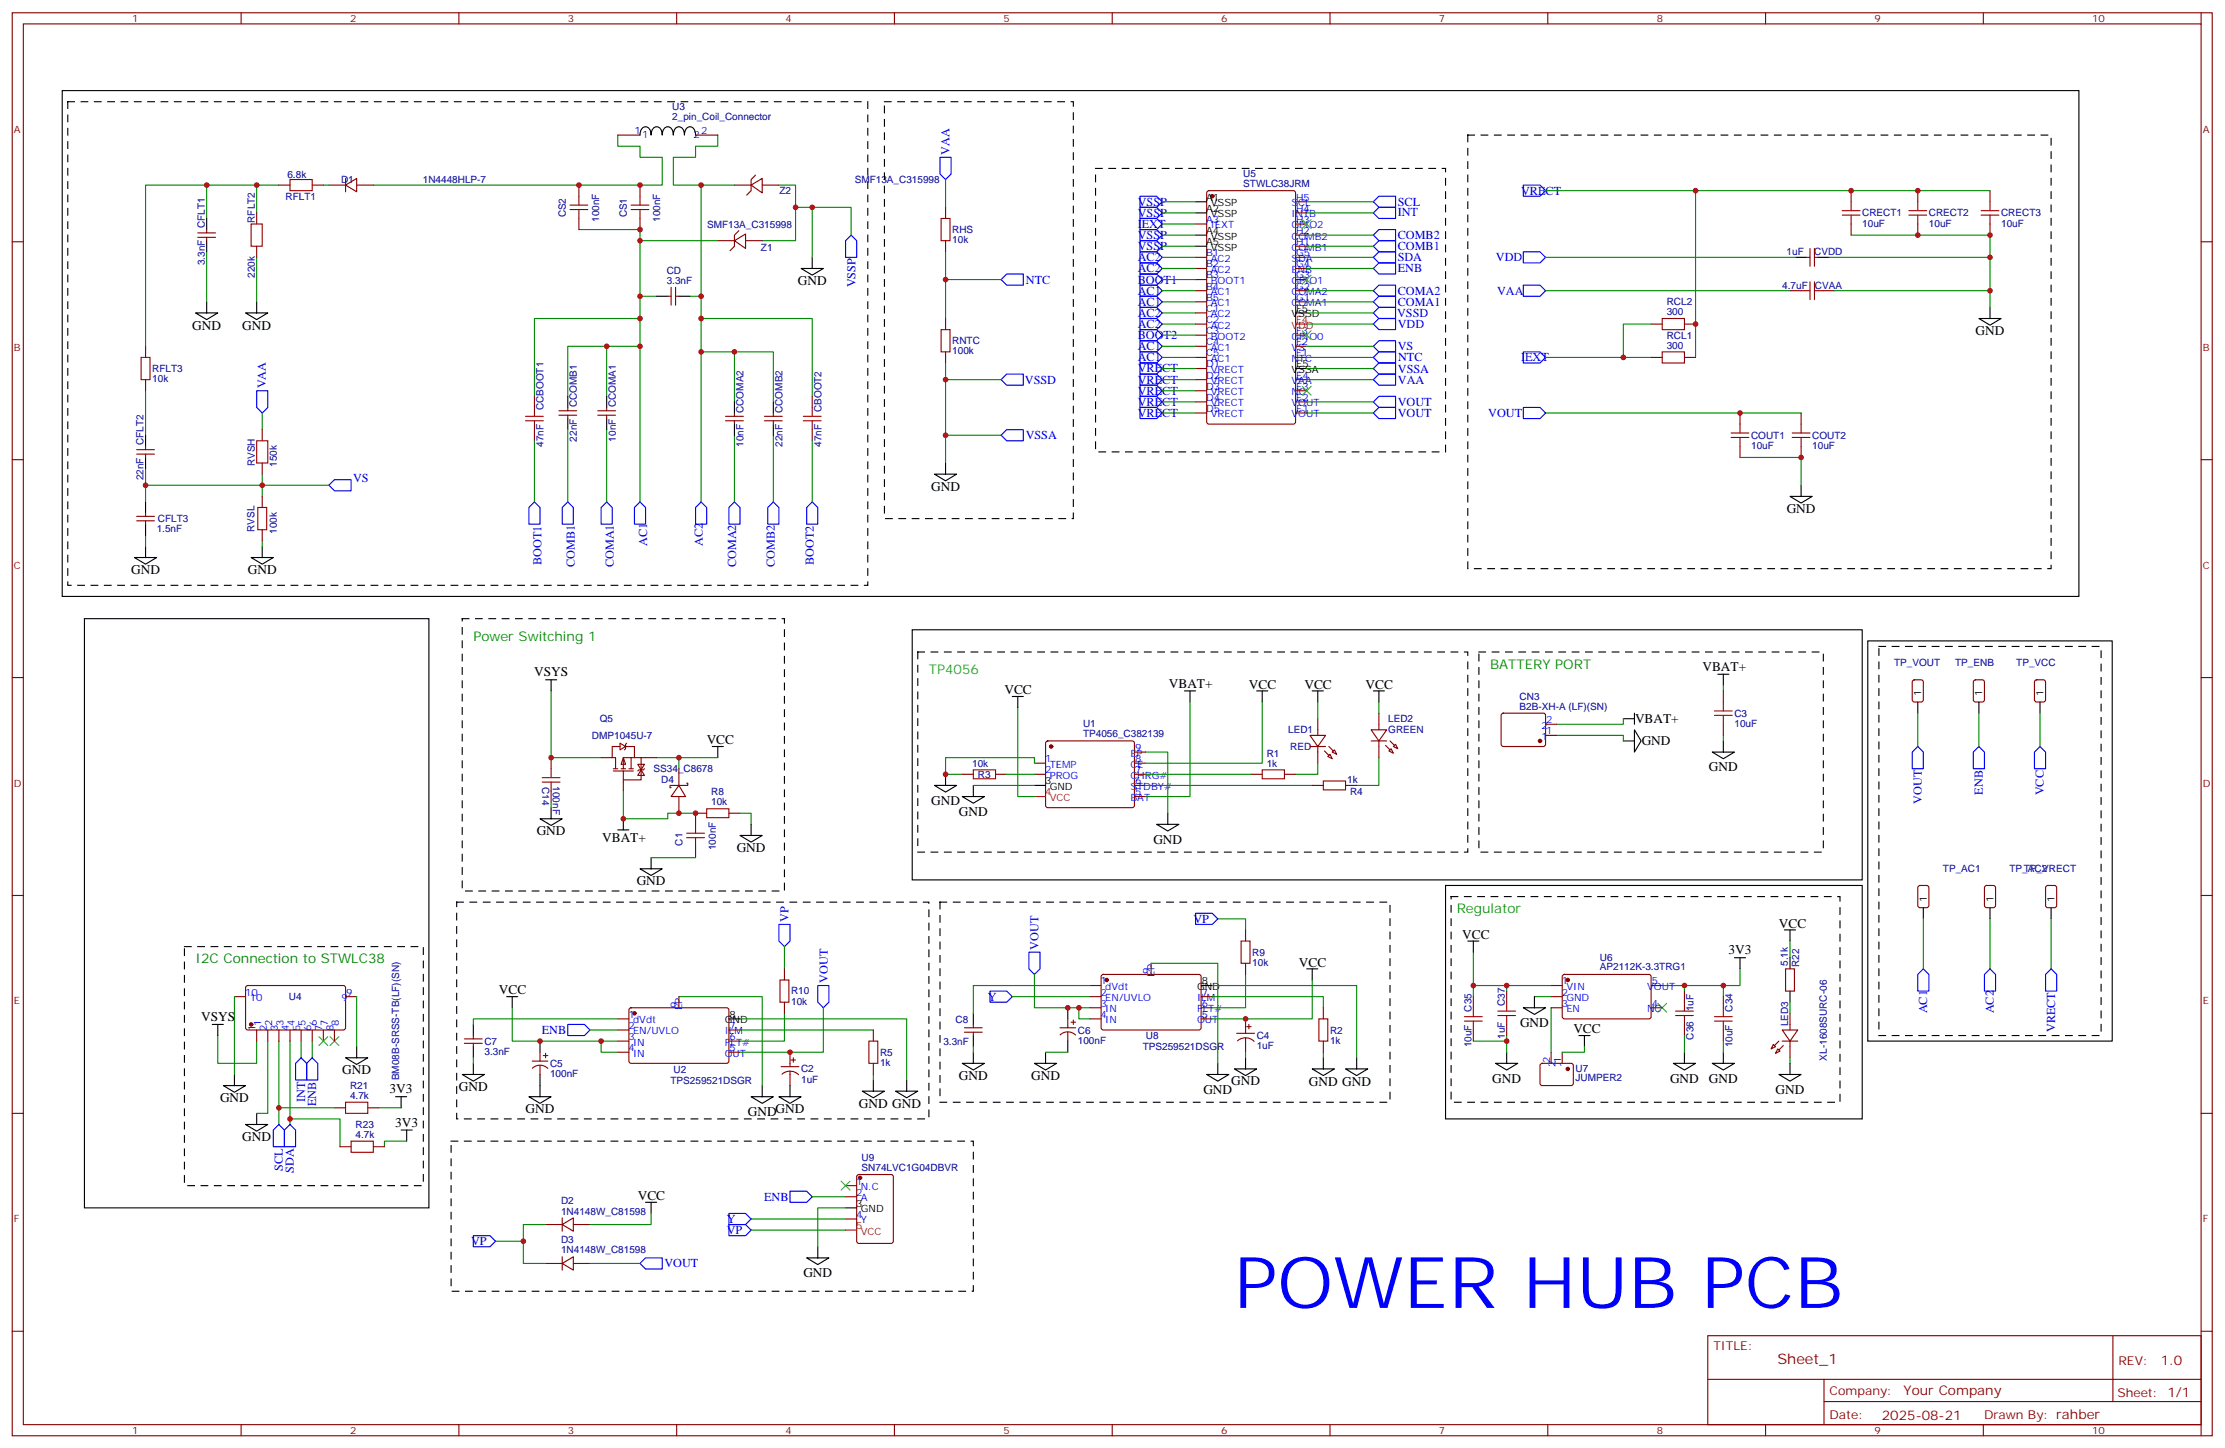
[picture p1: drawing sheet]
<svg xmlns="http://www.w3.org/2000/svg" width="706mm" height="459mm" viewBox="0 0 706 459" stroke-linecap="round" stroke-linejoin="round" font-family="sans-serif">
<defs><g id="words">
<text font-size="22.6" fill="#00f" x="391.9" y="415">POWER HUB PCB</text>
<text font-size="4.6" fill="#800" x="564.3" y="432.9">Sheet_1</text>
<g font-size="4.2">
<text x="253.3" y="90.5">GND</text>
<text x="61" y="104.6">GND</text>
<text x="76.9" y="104.6">GND</text>
<text x="627.2" y="106.4">GND</text>
<text x="295.6" y="155.8">GND</text>
<text x="567.3" y="162.8">GND</text>
<text x="41.6" y="182.2">GND</text>
<text x="78.7" y="182.2">GND</text>
<text x="169.6" y="214.6">VSYS</text>
<text x="540.5" y="212.8">VBAT+</text>
<text x="318.9" y="220.3">VCC</text>
<text x="371.1" y="218.2">VBAT+</text>
<text x="396.5" y="218.5">VCC</text>
<text x="414.2" y="218.5">VCC</text>
<text x="433.6" y="218.5">VCC</text>
<text x="519.1" y="229.5">VBAT+</text>
<text x="224.4" y="236.2">VCC</text>
<text x="521.2" y="236.5">GND</text>
<text x="542.6" y="244.8">GND</text>
<text x="295.6" y="255.3">GND</text>
<text x="304.4" y="258.9">GND</text>
<text x="170.4" y="265.1">GND</text>
<text x="191.2" y="267.3">VBAT+</text>
<text x="366.2" y="267.7">GND</text>
<text x="233.9" y="270.4">GND</text>
<text x="202.1" y="281">GND</text>
<text x="464.3" y="297.9">VCC</text>
<text x="564.8" y="294.4">VCC</text>
<text x="548.8" y="302.8">3V3</text>
<text x="412.4" y="306.7">VCC</text>
<text x="158.4" y="315.6">VCC</text>
<text x="63.8" y="323.9">VSYS</text>
<text x="482.6" y="325.9">GND</text>
<text x="499.5" y="327.9">VCC</text>
<text x="108.7" y="341">GND</text>
<text x="123.7" y="346.9">3V3</text>
<text x="145.7" y="346.3">GND</text>
<text x="304.4" y="342.7">GND</text>
<text x="327.4" y="342.7">GND</text>
<text x="382.1" y="347">GND</text>
<text x="390.9" y="344.2">GND</text>
<text x="415.6" y="344.5">GND GND</text>
<text x="473.8" y="343.5">GND</text>
<text x="530.2" y="343.5">GND</text>
<text x="542.6" y="343.5">GND</text>
<text x="563.7" y="347">GND</text>
<text x="69.8" y="349.8">GND</text>
<text x="166.9" y="353.3">GND</text>
<text x="272.7" y="351.5">GND GND</text>
<text x="125.5" y="357.5">3V3</text>
<text x="237.4" y="354.1">GNDGND</text>
<text x="76.9" y="362.1">GND</text>
<text x="202.5" y="380.8">VCC</text>
<text x="255.1" y="405.2">GND</text>
</g>
<g font-size="4.2" fill="#090">
<text x="150.3" y="203.4">Power Switching 1</text>
<text x="473.1" y="212.2">BATTERY PORT</text>
</g>
<text font-size="4.2" fill="#3c0" x="294.9" y="214">TP4056</text>
<text font-size="4.2" fill="#0c0" x="462.5" y="289.8">Regulator</text>
<text font-size="4.2" fill="#060" x="62.1" y="305.7">I2C Connection to STWLC38</text>
<g font-size="4.2" fill="#800">
<text x="686" y="433.1">1.0</text>
<text x="604.4" y="442.7">Your Company</text>
<text x="597.5" y="450.5">2025-08-21</text>
</g>
<g font-size="3.9" fill="#00f">
<text x="301.5" y="49.1" transform="rotate(-90 301.5 49.1)">VAA</text>
<text x="361.2" y="65.3">VSSP</text>
<text x="443.8" y="65.3">SCL</text>
<text x="483" y="61.8">VRECT</text>
<text x="361.2" y="68.8">VSSP</text>
<text x="443.8" y="68.7">INT</text>
<text x="361.2" y="72.3">IEXT</text>
<text x="361.2" y="75.9">VSSP</text>
<text x="443.8" y="75.9">COMB2</text>
<text x="361.2" y="79.4">VSSP</text>
<text x="361.2" y="82.9">AC2</text>
<text x="443.8" y="82.9">SDA</text>
<text x="443.8" y="79.4">COMB1</text>
<text x="474.9" y="82.9">VDD</text>
<text x="325.7" y="90">NTC</text>
<text x="361.2" y="86.4">AC2</text>
<text x="361.2" y="90">BOOT1</text>
<text x="443.8" y="86.5">ENB</text>
<text x="271.6" y="91.2" transform="rotate(-90 271.6 91.2)">VSSP</text>
<text x="361.2" y="93.5">AC1</text>
<text x="443.8" y="93.5">COMA2</text>
<text x="475.3" y="93.5">VAA</text>
<text x="361.2" y="97">AC1</text>
<text x="361.2" y="100.6">AC2</text>
<text x="443.6" y="100.6">VSSD</text>
<text x="443.8" y="97">COMA1</text>
<text x="361.2" y="104.1">AC2</text>
<text x="361.2" y="107.6">BOOT2</text>
<text x="443.8" y="104.1">VDD</text>
<text x="361.2" y="111.1">AC1</text>
<text x="443.8" y="111.1">VS</text>
<text x="361.2" y="114.7">AC1</text>
<text x="361.2" y="118.2">VRECT</text>
<text x="443.8" y="118.2">VSSA</text>
<text x="443.9" y="114.7">NTC</text>
<text x="483" y="114.7">IEXT</text>
<text x="84.4" y="123.2" transform="rotate(-90 84.4 123.2)">VAA</text>
<text x="325.4" y="121.7">VSSD</text>
<text x="361.2" y="121.7">VRECT</text>
<text x="361.2" y="125.3">VRECT</text>
<text x="443.8" y="121.7">VAA</text>
<text x="361.2" y="128.8">VRECT</text>
<text x="443.8" y="128.8">VOUT</text>
<text x="361.2" y="132.3">VRECT</text>
<text x="443.8" y="132.3">VOUT</text>
<text x="472.5" y="132.3">VOUT</text>
<text x="325.7" y="139.4">VSSA</text>
<text x="112.1" y="152.9">VS</text>
<text x="205.5" y="173.2" transform="rotate(-90 205.5 173.2)">AC1</text>
<text x="223.1" y="173.2" transform="rotate(-90 223.1 173.2)">AC2</text>
<text x="172" y="179.3" transform="rotate(-90 172 179.3)">BOOT1</text>
<text x="182.5" y="179.9" transform="rotate(-90 182.5 179.9)">COMB1</text>
<text x="246" y="179.9" transform="rotate(-90 246 179.9)">COMB2</text>
<text x="258.4" y="179.3" transform="rotate(-90 258.4 179.3)">BOOT2</text>
<text x="194.9" y="180" transform="rotate(-90 194.9 180)">COMA1</text>
<text x="233.7" y="180" transform="rotate(-90 233.7 180)">COMA2</text>
<text x="610.1" y="255.1" transform="rotate(-90 610.1 255.1)">VOUT</text>
<text x="629.5" y="252.2" transform="rotate(-90 629.5 252.2)">ENB</text>
<text x="648.9" y="252.4" transform="rotate(-90 648.9 252.4)">VCC</text>
<text x="250.3" y="292.6" transform="rotate(-90 250.3 292.6)">VP</text>
<text x="378.9" y="292.8">VP</text>
<text x="329.7" y="301.5" transform="rotate(-90 329.7 301.5)">VOUT</text>
<text x="262.8" y="311.8" transform="rotate(-90 262.8 311.8)">VOUT</text>
<text x="313.6" y="317.5">Y</text>
<text x="611.9" y="321.6" transform="rotate(-90 611.9 321.6)">AC1</text>
<text x="633.1" y="321.6" transform="rotate(-90 633.1 321.6)">AC2</text>
<text x="172" y="328">ENB</text>
<text x="652.5" y="327.5" transform="rotate(-90 652.5 327.5)">VRECT</text>
<text x="96.8" y="349.7" transform="rotate(-90 96.8 349.7)">INT</text>
<text x="100.4" y="351" transform="rotate(-90 100.4 351)">ENB</text>
<text x="89.8" y="371.5" transform="rotate(-90 89.8 371.5)">SCL</text>
<text x="93.3" y="372.1" transform="rotate(-90 93.3 372.1)">SDA</text>
<text x="242.6" y="381">ENB</text>
<text x="230.7" y="388.1">Y</text>
<text x="149.6" y="395.1">VP</text>
<text x="230.7" y="391.6">VP</text>
<text x="211" y="402.2">VOUT</text>
</g>
<g font-size="3.9" fill="#800">
<text x="544" y="428.4">TITLE:</text>
<text x="672.6" y="433.1">REV:</text>
<text x="580.9" y="442.6">Company:</text>
<text x="672.3" y="443.3">Sheet: 1/1</text>
<text x="580.9" y="450.3">Date:</text>
<text x="629.9" y="450.4">Drawn By: rahber</text>
</g>
<g font-size="3.2" fill="#800">
<text x="42" y="7.1">1</text>
<text x="111.1" y="7.1">2</text>
<text x="180.3" y="7.1">3</text>
<text x="249.4" y="7.1">4</text>
<text x="318.6" y="7.1">5</text>
<text x="387.7" y="7.1">6</text>
<text x="456.8" y="7.1">7</text>
<text x="526" y="7.1">8</text>
<text x="595.1" y="7.1">9</text>
<text x="664.3" y="7.1">10</text>
<text x="4.4" y="42.2">A</text>
<text x="699.4" y="42.2">A</text>
<text x="4.4" y="111.3">B</text>
<text x="699.4" y="111.3">B</text>
<text x="4.4" y="180.4">C</text>
<text x="699.4" y="180.4">C</text>
<text x="4.4" y="249.6">D</text>
<text x="699.4" y="249.6">D</text>
<text x="4.4" y="318.7">E</text>
<text x="699.4" y="318.7">E</text>
<text x="4.4" y="387.9">F</text>
<text x="699.4" y="387.9">F</text>
<text x="42" y="455.1">1</text>
<text x="111.1" y="455.1">2</text>
<text x="180.3" y="455.1">3</text>
<text x="249.4" y="455.1">4</text>
<text x="318.6" y="455.1">5</text>
<text x="387.7" y="455.1">6</text>
<text x="456.8" y="455.1">7</text>
<text x="526" y="455.1">8</text>
<text x="595.1" y="455.1">9</text>
<text x="664.3" y="455.1">10</text>
</g>
<g font-size="3.2" fill="#000080">
<text x="213.4" y="35">U3</text>
<text x="213.4" y="38.1">2_pin_Coil_Connector</text>
<text x="91.3" y="56.3">6.8k</text>
<text x="108.3" y="58.1">D1</text>
<text x="134.3" y="58.1">1N4448HLP-7</text>
<text x="271.4" y="58">SMF13A_C315998</text>
<text x="394.7" y="59.4">STWLC38JRM</text>
<text x="394.7" y="56.2">U5</text>
<text x="90.7" y="63.4">RFLT1</text>
<text x="247.5" y="61.7">Z2</text>
<text x="80.9" y="70.7" transform="rotate(-90 80.9 70.7)">RFLT2</text>
<text x="179.6" y="69" transform="rotate(-90 179.6 69)">CS2</text>
<text x="190.2" y="70.5" transform="rotate(-90 190.2 70.5)">100nF</text>
<text x="199" y="69" transform="rotate(-90 199 69)">CS1</text>
<text x="209.6" y="70.5" transform="rotate(-90 209.6 70.5)">100nF</text>
<text x="591.3" y="71.9">10uF</text>
<text x="591.3" y="68.7">CRECT1</text>
<text x="612.4" y="71.9">10uF</text>
<text x="612.4" y="68.7">CRECT2</text>
<text x="635.4" y="71.9">10uF</text>
<text x="635.4" y="68.7">CRECT3</text>
<text x="65" y="72.5" transform="rotate(-90 65 72.5)">CFLT1</text>
<text x="224.5" y="72.2">SMF13A_C315998</text>
<text x="302.3" y="77.2">10k</text>
<text x="302.3" y="74">RHS</text>
<text x="241.6" y="79.8">Z1</text>
<text x="567.3" y="81">1uF</text>
<text x="576" y="81">CVDD</text>
<text x="65" y="84.1" transform="rotate(-90 65 84.1)">3.3nF</text>
<text x="80.9" y="88.2" transform="rotate(-90 80.9 88.2)">220k</text>
<text x="211.7" y="87">CD</text>
<text x="211.7" y="90.1">3.3nF</text>
<text x="565.9" y="91.6">4.7uF</text>
<text x="576.2" y="91.6">CVAA</text>
<text x="529.2" y="100">300</text>
<text x="529.2" y="96.8">RCL2</text>
<text x="529.2" y="107.4">RCL1</text>
<text x="302.3" y="112.4">100k</text>
<text x="302.3" y="109.3">RNTC</text>
<text x="529.2" y="110.6">300</text>
<text x="48.3" y="118.1">RFLT3</text>
<text x="48.3" y="121.3">10k</text>
<text x="172.6" y="130.2" transform="rotate(-90 172.6 130.2)">CCBOOT1</text>
<text x="183.2" y="129.3" transform="rotate(-90 183.2 129.3)">CCOMB1</text>
<text x="195.5" y="129.3" transform="rotate(-90 195.5 129.3)">CCOMA1</text>
<text x="236.1" y="131.1" transform="rotate(-90 236.1 131.1)">CCOMA2</text>
<text x="248.4" y="131" transform="rotate(-90 248.4 131)">CCOMB2</text>
<text x="260.8" y="130.8" transform="rotate(-90 260.8 130.8)">CBOOT2</text>
<text x="45.6" y="141.3" transform="rotate(-90 45.6 141.3)">CFLT2</text>
<text x="172.6" y="141.9" transform="rotate(-90 172.6 141.9)">47nF</text>
<text x="183.2" y="140.1" transform="rotate(-90 183.2 140.1)">22nF</text>
<text x="195.5" y="140.1" transform="rotate(-90 195.5 140.1)">10nF</text>
<text x="236.1" y="141.9" transform="rotate(-90 236.1 141.9)">10nF</text>
<text x="248.4" y="141.9" transform="rotate(-90 248.4 141.9)">22nF</text>
<text x="260.8" y="141.9" transform="rotate(-90 260.8 141.9)">47nF</text>
<text x="556" y="142.5">10uF</text>
<text x="556" y="139.2">COUT1</text>
<text x="575.4" y="142.5">10uF</text>
<text x="575.4" y="139.2">COUT2</text>
<text x="80.9" y="148" transform="rotate(-90 80.9 148)">RVSH</text>
<text x="87.9" y="148.2" transform="rotate(-90 87.9 148.2)">150k</text>
<text x="45.6" y="152.5" transform="rotate(-90 45.6 152.5)">22nF</text>
<text x="50.1" y="165.7">CFLT3</text>
<text x="49.7" y="168.9">1.5nF</text>
<text x="80.8" y="168.8" transform="rotate(-90 80.8 168.8)">RVSL</text>
<text x="87.9" y="169.4" transform="rotate(-90 87.9 169.4)">100k</text>
<text x="601.4" y="211.4">TP_VOUT</text>
<text x="620.8" y="211.4">TP_ENB</text>
<text x="640.2" y="211.4">TP_VCC</text>
<text x="482.5" y="225.2">B2B-XH-A (LF)(SN)</text>
<text x="482.5" y="222.1">CN3</text>
<text x="550.7" y="227.5">C3</text>
<text x="190.4" y="229.2">Q5</text>
<text x="343.9" y="234">TP4056_C382139</text>
<text x="343.9" y="230.7">U1</text>
<text x="409" y="232.7">LED1</text>
<text x="440.7" y="229.2">LED2</text>
<text x="440.8" y="232.7">GREEN</text>
<text x="550.7" y="230.6">10uF</text>
<text x="187.9" y="234.5">DMP1045U-7</text>
<text x="409.6" y="238">RED</text>
<text x="207.5" y="245.1">SS34_C8678</text>
<text x="308.7" y="243.3">10k</text>
<text x="402.2" y="243.2">1k</text>
<text x="402.2" y="240.1">R1</text>
<text x="172.1" y="249.7" transform="rotate(90 172.1 249.7)">C14</text>
<text x="175.5" y="249.5" transform="rotate(90 175.5 249.5)">100nF</text>
<text x="209.9" y="248.6">D4</text>
<text x="310.5" y="246.8">R3</text>
<text x="427.8" y="248.6">1k</text>
<text x="225.8" y="255.6">10k</text>
<text x="225.8" y="252.4">R8</text>
<text x="428.6" y="252.2">R4</text>
<text x="216.7" y="268.3" transform="rotate(-90 216.7 268.3)">C1</text>
<text x="227.3" y="269.8" transform="rotate(-90 227.3 269.8)">100nF</text>
<text x="616.9" y="276.7">TP_AC1</text>
<text x="638" y="276.7">TP_AC2</text>
<text x="642.6" y="276.8">TP_VRECT</text>
<text x="397.6" y="303.3">R9</text>
<text x="507.9" y="304.9">U6</text>
<text x="397.6" y="306.5">10k</text>
<text x="507.9" y="307.9">AP2112K-3.3TRG1</text>
<text x="567.7" y="306.5" transform="rotate(-90 567.7 306.5)">5.1k</text>
<text x="571.2" y="306.9" transform="rotate(-90 571.2 306.9)">R22</text>
<text x="91.7" y="317.4">U4</text>
<text x="251.2" y="315.6">R10</text>
<text x="251.2" y="318.9">10k</text>
<text x="467.2" y="321" transform="rotate(-90 467.2 321)">C35</text>
<text x="477.7" y="319.3" transform="rotate(-90 477.7 319.3)">C37</text>
<text x="537.7" y="320.9" transform="rotate(-90 537.7 320.9)">1uF</text>
<text x="550" y="321" transform="rotate(-90 550 321)">C34</text>
<text x="303.4" y="324.5">C8</text>
<text x="342.2" y="328">C6</text>
<text x="363.8" y="329.8">U8</text>
<text x="399" y="329.7">C4</text>
<text x="422.3" y="328">R2</text>
<text x="477.7" y="329.7" transform="rotate(-90 477.7 329.7)">1uF</text>
<text x="537.7" y="329.9" transform="rotate(-90 537.7 329.9)">C36</text>
<text x="567.7" y="325.7" transform="rotate(-90 567.7 325.7)">LED3</text>
<text x="153.8" y="334.7">3.3nF</text>
<text x="153.8" y="331.5">C7</text>
<text x="279.4" y="335">R5</text>
<text x="299.5" y="331.5">3.3nF</text>
<text x="342.2" y="331.2">100nF</text>
<text x="362.8" y="333.3">TPS259521DSGR</text>
<text x="399" y="333">1uF</text>
<text x="422.3" y="331.2">1k</text>
<text x="467.2" y="332.4" transform="rotate(-90 467.2 332.4)">10uF</text>
<text x="550" y="332.4" transform="rotate(-90 550 332.4)">10uF</text>
<text x="174.6" y="341.8">100nF</text>
<text x="174.6" y="338.6">C5</text>
<text x="213.9" y="340.4">U2</text>
<text x="254.4" y="340.3">C2</text>
<text x="279.4" y="338.2">1k</text>
<text x="500.2" y="340.1">U7</text>
<text x="580" y="336.5" transform="rotate(-90 580 336.5)">XL-1608SURC-06</text>
<text x="111.1" y="345.6">R21</text>
<text x="126.7" y="342.8" transform="rotate(-90 126.7 342.8)">BM08B-SRSS-TB(LF)(SN)</text>
<text x="212.9" y="343.9">TPS259521DSGR</text>
<text x="254.4" y="343.5">1uF</text>
<text x="500.2" y="343.1">JUMPER2</text>
<text x="111.1" y="348.7">4.7k</text>
<text x="112.9" y="357.9">R23</text>
<text x="112.9" y="361.1">4.7k</text>
<text x="273.6" y="371.6">SN74LVC1G04DBVR</text>
<text x="273.6" y="368.3">U9</text>
<text x="178.1" y="382.2">D2</text>
<text x="178.1" y="385.4">1N4148W_C81598</text>
<text x="178.1" y="394.5">D3</text>
<text x="178.1" y="397.8">1N4148W_C81598</text>
</g>
<g font-size="3.2" fill="#00f">
<text x="201.4" y="42.5">1</text>
<text x="203.9" y="43.9">1</text>
<text x="220.1" y="43.9">2</text>
<text x="222.6" y="42.5">2</text>
<text x="410" y="65.4">SCL</text>
<text x="411.5" y="63.7">H5</text>
<text x="382.9" y="70.7">A3</text>
<text x="410" y="69">INTB</text>
<text x="411.5" y="70.7">H3</text>
<text x="411.5" y="67.2">H4</text>
<text x="384.4" y="72.5">IEXT</text>
<text x="410" y="76">COMB2</text>
<text x="410" y="72.5">GPIO2</text>
<text x="411.5" y="77.8">H1</text>
<text x="411.5" y="74.3">H2</text>
<text x="382.9" y="81.3">B1</text>
<text x="384.4" y="83.1">AC2</text>
<text x="410" y="83.1">SDA</text>
<text x="410" y="79.6">COMB1</text>
<text x="411.5" y="81.3">G5</text>
<text x="382.9" y="84.8">B2</text>
<text x="382.9" y="88.4">B3</text>
<text x="384.4" y="86.6">AC2</text>
<text x="410" y="86.6">ENB</text>
<text x="411.5" y="88.4">G3</text>
<text x="411.5" y="84.8">G4</text>
<text x="382.9" y="91.9">B4</text>
<text x="382.9" y="95.4">B5</text>
<text x="384.4" y="90.1">BOOT1</text>
<text x="384.4" y="93.7">AC1</text>
<text x="410" y="93.7">COMA2</text>
<text x="410" y="90.1">GPIO1</text>
<text x="411.5" y="95.4">G1</text>
<text x="411.5" y="91.9">G2</text>
<text x="382.9" y="99">C1</text>
<text x="384.4" y="97.2">AC1</text>
<text x="384.4" y="100.7">AC2</text>
<text x="410" y="97.2">COMA1</text>
<text x="382.9" y="102.5">C2</text>
<text x="382.9" y="106">C3</text>
<text x="384.4" y="104.2">AC2</text>
<text x="384.4" y="107.8">BOOT2</text>
<text x="410" y="107.8">GPIO0</text>
<text x="411.5" y="106">F3</text>
<text x="382.9" y="109.5">C4</text>
<text x="382.9" y="113.1">C5</text>
<text x="384.4" y="111.3">AC1</text>
<text x="410" y="111.3">VS</text>
<text x="411.5" y="113.1">F1</text>
<text x="411.5" y="109.5">F2</text>
<text x="382.9" y="116.6">D1</text>
<text x="384.4" y="114.8">AC1</text>
<text x="384.4" y="118.4">VRECT</text>
<text x="410" y="114.8">NTC</text>
<text x="382.9" y="120.1">D2</text>
<text x="382.9" y="123.6">D3</text>
<text x="384.4" y="121.9">VRECT</text>
<text x="384.4" y="125.4">VRECT</text>
<text x="410" y="125.4">NC</text>
<text x="410" y="121.9">VAA</text>
<text x="411.5" y="123.6">E3</text>
<text x="411.5" y="120.1">E4</text>
<text x="382.9" y="127.2">D4</text>
<text x="382.9" y="130.7">D5</text>
<text x="384.4" y="128.9">VRECT</text>
<text x="410" y="128.9">VOUT</text>
<text x="411.5" y="130.7">E1</text>
<text x="411.5" y="127.2">E2</text>
<text x="384.4" y="132.5">VRECT</text>
<text x="410" y="132.5">VOUT</text>
<text x="489.4" y="231.2">2</text>
<text x="490.9" y="233">1</text>
<text x="490.9" y="229.5">2</text>
<text x="360.4" y="238.3">9</text>
<text x="489.4" y="234.8">1</text>
<text x="331.8" y="241.8">1</text>
<text x="331.8" y="245.4">2</text>
<text x="333.3" y="243.6">TEMP</text>
<text x="358.9" y="243.6">CE</text>
<text x="358.9" y="240.1">EP</text>
<text x="360.4" y="245.4">7</text>
<text x="360.4" y="241.8">8</text>
<text x="333.3" y="247.1">PROG</text>
<text x="358.9" y="250.6">STDBY#</text>
<text x="358.9" y="247.1">CHRG#</text>
<text x="360.4" y="248.9">6</text>
<text x="358.9" y="254.2">BAT</text>
<text x="360.4" y="252.4">5</text>
<text x="365.1" y="309.2" transform="rotate(-90 365.1 309.2)">9</text>
<text x="366.5" y="309.9" transform="rotate(-90 366.5 309.9)">EP</text>
<text x="77.8" y="315.9">10</text>
<text x="79.3" y="317.7">10</text>
<text x="108.4" y="317.7">9</text>
<text x="109.9" y="315.9">9</text>
<text x="349.4" y="312.4">1</text>
<text x="349.4" y="315.9">2</text>
<text x="350.9" y="314.1">dVdt</text>
<text x="350.9" y="317.7">EN/UVLO</text>
<text x="380" y="317.7">ILM</text>
<text x="381.5" y="315.9">7</text>
<text x="495.8" y="312.4">1</text>
<text x="495.8" y="315.9">2</text>
<text x="497.3" y="314.1">VIN</text>
<text x="497.3" y="317.7">GND</text>
<text x="522.9" y="314.1">VOUT</text>
<text x="524.4" y="312.4">5</text>
<text x="199.5" y="323">1</text>
<text x="215.2" y="319.8" transform="rotate(-90 215.2 319.8)">9</text>
<text x="216.6" y="320.5" transform="rotate(-90 216.6 320.5)">EP</text>
<text x="349.4" y="319.4">3</text>
<text x="349.4" y="323">4</text>
<text x="350.9" y="321.2">IN</text>
<text x="380" y="321.2">FLT#</text>
<text x="381.5" y="323">5</text>
<text x="381.5" y="319.4">6</text>
<text x="495.8" y="319.4">3</text>
<text x="497.3" y="321.2">EN</text>
<text x="522.9" y="321.2">NC</text>
<text x="524.4" y="319.4">4</text>
<text x="81.1" y="327" transform="rotate(-90 81.1 327)">1</text>
<text x="82.9" y="325.5" transform="rotate(-90 82.9 325.5)">1</text>
<text x="84.7" y="327" transform="rotate(-90 84.7 327)">2</text>
<text x="86.4" y="325.5" transform="rotate(-90 86.4 325.5)">2</text>
<text x="88.2" y="327" transform="rotate(-90 88.2 327)">3</text>
<text x="90" y="325.5" transform="rotate(-90 90 325.5)">3</text>
<text x="91.7" y="327" transform="rotate(-90 91.7 327)">4</text>
<text x="93.5" y="325.5" transform="rotate(-90 93.5 325.5)">4</text>
<text x="95.2" y="327" transform="rotate(-90 95.2 327)">5</text>
<text x="97" y="325.5" transform="rotate(-90 97 325.5)">5</text>
<text x="98.8" y="327" transform="rotate(-90 98.8 327)">6</text>
<text x="100.5" y="325.5" transform="rotate(-90 100.5 325.5)">6</text>
<text x="102.3" y="327" transform="rotate(-90 102.3 327)">7</text>
<text x="104.1" y="325.5" transform="rotate(-90 104.1 325.5)">7</text>
<text x="105.8" y="327" transform="rotate(-90 105.8 327)">8</text>
<text x="107.6" y="325.5" transform="rotate(-90 107.6 325.5)">8</text>
<text x="199.5" y="326.5">2</text>
<text x="201" y="324.7">dVdt</text>
<text x="201" y="328.3">EN/UVLO</text>
<text x="230.1" y="328.3">ILM</text>
<text x="231.6" y="326.5">7</text>
<text x="350.9" y="324.7">IN</text>
<text x="380" y="324.7">OUT</text>
<text x="199.5" y="330">3</text>
<text x="199.5" y="333.6">4</text>
<text x="201" y="331.8">IN</text>
<text x="201" y="335.3">IN</text>
<text x="230.1" y="335.3">OUT</text>
<text x="230.1" y="331.8">FLT#</text>
<text x="231.6" y="333.6">5</text>
<text x="231.6" y="330">6</text>
<text x="492.1" y="337.3" transform="rotate(-90 492.1 337.3)">2</text>
<text x="493.9" y="338.7" transform="rotate(-90 493.9 338.7)">2</text>
<text x="495.7" y="337.3" transform="rotate(-90 495.7 337.3)">1</text>
<text x="497.4" y="338.7" transform="rotate(-90 497.4 338.7)">1</text>
<text x="271.8" y="375.9">1</text>
<text x="273.3" y="377.6">N.C</text>
<text x="271.8" y="379.4">2</text>
<text x="273.3" y="381.2">A</text>
<text x="271.8" y="386.5">4</text>
<text x="273.3" y="388.2">Y</text>
</g>
<g font-size="3.2">
<text x="382.9" y="63.7">A1</text>
<text x="384.4" y="65.4">VSSP</text>
<text x="382.9" y="67.2">A2</text>
<text x="384.4" y="69">VSSP</text>
<text x="382.9" y="74.3">A4</text>
<text x="382.9" y="77.8">A5</text>
<text x="384.4" y="76">VSSP</text>
<text x="384.4" y="79.6">VSSP</text>
<text x="410" y="100.7">VSSD</text>
<text x="411.5" y="99">F5</text>
<text x="410" y="118.4">VSSA</text>
<text x="411.5" y="116.6">E5</text>
<text x="610" y="221" transform="rotate(-90 610 221)">1</text>
<text x="629.4" y="221" transform="rotate(-90 629.4 221)">1</text>
<text x="648.8" y="221" transform="rotate(-90 648.8 221)">1</text>
<text x="331.8" y="248.9">3</text>
<text x="333.3" y="250.6">GND</text>
<text x="611.7" y="286.3" transform="rotate(-90 611.7 286.3)">1</text>
<text x="632.9" y="286.3" transform="rotate(-90 632.9 286.3)">1</text>
<text x="652.3" y="286.3" transform="rotate(-90 652.3 286.3)">1</text>
<text x="380" y="314.1">GND</text>
<text x="381.5" y="312.4">8</text>
<text x="231.6" y="323">8</text>
<text x="230.1" y="324.7">GND</text>
<text x="271.8" y="382.9">3</text>
<text x="273.3" y="384.7">GND</text>
</g>
<g font-size="3.2" fill="#f00">
<text x="410" y="104.2">VDD</text>
<text x="411.5" y="102.5">F4</text>
<text x="331.8" y="252.4">4</text>
<text x="333.3" y="254.2">VCC</text>
<text x="271.8" y="390">5</text>
<text x="273.3" y="391.8">VCC</text>
</g>
</g></defs>
<g fill="none" stroke="#870000" stroke-width=".35">
<path d="M3.9 4.1h698.5v451.5h-698.5zM7.4 7.6h691.5v444.5h-691.5zM76.6 4.1v3.5M145.7 4.1v3.5M214.8 4.1v3.5M284 4.1v3.5M353.1 4.1v3.5M422.3 4.1v3.5M491.4 4.1v3.5M560.6 4.1v3.5M629.7 4.1v3.5M698.9 4.1v3.5"/>
<path d="M104.4 58.7h5.3M109.7 58.7l3.5-2.1v4.3zM109.7 56.6v4.3M113.2 58.7h5.3M233.2 58.7h5.3M238.5 58.7l3.5-2.1v4.6zM239.9 55.6l-1.4 1.4v3.5l-1.4 1.4M242 58.7h5.3M3.9 76.7h3.5M227.9 76.4h5.3M233.2 76.4l3.5-2.1v4.5zM234.6 73.2l-1.4 1.4v3.5l-1.4 1.5"/>
<path d="M236.7 76.4h5.3M379.6 71.1h3.5M383.4 60.7l.4-.2h26.8l.7 .4v73l-.4 .6-27.1 .1-.6-.5-.1-72.9zM411.3 71.1h3.6M411.3 78.1h3.6M411.3 74.6h3.6M411.3 67.6h3.6M411.3 64h3.6M574.7 78.8v5.7M576.1 78.8v5.7M587.7 60.5v3.5M587.7 71.1v3.5"/>
<path d="M608.9 60.5v3.5M608.9 71.1v3.5M631.8 60.5v3.5M631.8 71.1v3.5M698.9 76.7h3.5M379.6 81.7h3.5M379.6 85.2h3.5M379.6 88.7h3.5M379.6 92.3h3.5M379.6 95.8h3.5M379.6 99.3h3.5M411.3 81.7h3.6"/>
<path d="M411.3 85.2h3.6M411.3 88.7h3.6M411.3 92.3h3.6M411.3 95.8h3.6M568.3 92.3h3.6M573.6 81.7h1.1M576.1 81.7h1M578.9 92.3h3.5M379.6 102.8h3.5M379.6 106.4h3.5M379.6 109.9h3.5M379.6 113.4h3.5"/>
<path d="M379.6 116.9h3.5M411.3 106.4h3.6M411.3 109.9h3.6M411.3 113.4h3.6M379.6 120.5h3.5M379.6 124h3.5M379.6 127.5h3.5M379.6 131.1h3.5M411.3 120.5h3.6M411.3 124h3.6M411.3 127.5h3.6M411.3 131.1h3.6"/>
<path d="M552.4 131.1v3.5M571.9 131.1v3.5M3.9 145.9h3.5M552.4 141.6v3.6M571.9 141.6v3.6M698.9 145.9h3.5M3.9 215h3.5M607.4 215.9l.4-.2h2.2l.6 .5 .1 5.9-.5 .6-2.4 .1-.6-.5-.1-5.9zM626.8 215.9l.4-.2h2.2l.6 .5 .1 5.9-.5 .6-2.4 .1-.6-.5-.1-5.9zM646.2 215.9l.4-.2h2.2l.6 .5 .1 5.9-.5 .6-2.4 .1-.6-.5-.1-5.9zM698.9 215h3.5M332.2 235.3l.5-.2h26.8l.5 .2 .2 .5-.1 20.1-.6 .4-27.1-.1-.4-.6v-19.8z"/>
<path d="M360.2 238.7h3.5M415.9 233.4h5l-2.5 3.5zM415.9 236.9h5M418.4 228.1v5.3M418.4 236.9v5.3M423 238.7l.7-.8 .7 1.5zM435.3 231.6h5l-2.5 3.5zM435.3 235.1h5M437.8 226.3v5.3M437.8 235.1v5.3M441 238.3l.7-.7 .7 1.4zM442.4 236.9l.7-.7 .7 1.4z"/>
<path d="M476.8 226.5l.5-.2h12.7l.5 .2 .2 .5-.1 9.5-.6 .4-13-.1-.4-.6v-9.2zM490.7 233.4h3.5M490.7 229.8h3.5M215.5 249.2l2.2 3.6h-4.6zM215.5 249.2h-2.8v.7h.4M215.5 243.9v5.3M215.5 252.8v5.3M218 248.5h.4v.7h-2.9M328.4 242.2h3.6M328.4 245.7h3.6M360.2 242.2h3.5M360.2 245.7h3.5"/>
<path d="M360.2 252.8h3.5M360.2 249.2h3.5M421.6 240.1l.7-.7 .7 1.4zM3.9 284.2h3.5M609.1 281.2l.5-.2h2.1l.7 .4v5.9l-.4 .7h-2.4l-.7-.4v-5.9zM630.3 281.2l.5-.2h2.1l.6 .4 .1 5.9-.5 .7h-2.3l-.7-.4v-5.9zM649.7 281.2l.5-.2h2.1l.6 .4 .1 5.9-.5 .7h-2.3l-.7-.4v-5.9zM698.9 284.2h3.5M74.4 316.3h3.6M78.2 312.9l.5-.2 30.6 .1 .4 .6-.1 13-.6 .4h-30.6l-.4-.7v-12.7zM109.7 316.3h3.5M492.5 312.7h3.5"/>
<path d="M492.5 316.3h3.5M492.5 319.8h3.5M496.2 309.4l.5-.2 27.1 .1 .4 .6v13l-.7 .4h-27.1l-.4-.7v-12.7zM524.2 312.7h3.6M524.2 319.8h3.6M81.5 326.8v3.6M85 326.8v3.6M88.5 326.8v3.6M92.1 326.8v3.6M95.6 326.8v3.6M99.1 326.8v3.6M102.7 326.8v3.6"/>
<path d="M106.2 326.8v3.6M489.2 337.6l.5-.2 9.4 .1 .4 .6v6l-.7 .4-9.4-.1-.5-.6v-5.7zM492.5 333.9v3.5M496 333.9v3.5M563 331.4l.7 .7-1.4 .7zM564.4 332.8l.7 .8-1.4 .7zM565.9 326.8h4.9l-2.5 3.6zM565.9 330.4h4.9M568.3 321.6v5.2M568.3 330.4v5.3M3.9 353.3h3.5M698.9 353.3h3.5"/>
<path d="M3.9 422.5h3.5M542.2 423.9h156.7v28.2h-156.7zM542.3 437.7h156.4M579.1 437.7v14.1M670.8 423.9l.1 20.9M698.9 422.5h3.5M76.6 452.1v3.5M145.7 452.1v3.5M214.8 452.1v3.5M284 452.1v3.5M353.1 452.1v3.5M422.3 452.1v3.5"/>
<path d="M491.4 452.1v3.5M560.6 452.1v3.5M579.1 444.8h119.6M629.7 452.1v3.5M698.9 452.1v3.5"/>
</g>
<g fill="#870000" stroke="#870000" stroke-width=".35">
<path d="M420.5 238.3l1.4 1.4z"/>
<path d="M421.9 236.9l1.4 1.4z"/>
<path d="M439.9 236.5l1.4 1.4z"/>
<path d="M441.3 235.1l1.4 1.4z"/>
<path d="M566.2 331.8l-1.4 1.4z"/>
<path d="M563.4 331.8l1.4-1.4z"/>
<circle cx="333.7" cy="236.9" r=".53"/>
<circle cx="384.9" cy="62.3" r=".53"/>
<circle cx="497.8" cy="339.2" r=".53"/>
<circle cx="497.8" cy="311" r=".53"/>
<circle cx="79.7" cy="325.1" r=".53"/>
<circle cx="488.9" cy="235.1" r=".53"/>
</g>
<g fill="none" stroke="#000" stroke-width=".35">
<path d="M19.8 28.8h640.2v160.5h-640.2zM379.6 64h3.5M379.6 67.6h3.5M379.6 74.6h3.5M379.6 78.1h3.5M62.1 99.3h7l-3.5 2.1zM65.6 95.8v3.5M78 99.3h7l-3.5 2.1zM81.5 95.8v3.5M254.4 85.2h7l-3.5 2.1zM257.9 81.7v3.5M411.3 99.3h3.6"/>
<path d="M570.1 81.7h3.5M577.1 81.7h3.6M631.8 97.5v3.6M411.3 116.9h3.6M628.3 101.1h7.1l-3.6 2.1zM296.7 150.5h7l-3.5 2.1zM300.2 146.9v3.6M568.3 157.5h7.1l-3.5 2.1zM571.9 154v3.5M42.7 176.9h7l-3.5 2.1zM46.2 173.4v3.5M79.7 176.9h7.1l-3.5 2.1z"/>
<path d="M83.3 173.4v3.5M26.8 196.3h109.4v187h-109.4zM289.6 199.8h301.7v79.4h-301.7zM376.1 219.3h3.5M377.8 219.3v3.5M399 219.3h3.5M400.8 219.3v3.5M416.6 219.3h3.6M418.4 219.3v3.5M436 219.3h3.6M437.8 219.3v3.5M545.4 214h3.5"/>
<path d="M547.2 214v3.5M593 203.4h77.6v127h-77.6zM226.1 236.9h3.6M227.9 236.9v3.5M321.4 221h3.5M323.1 221v3.5M515.4 228.1h3.5M515.4 235.1h3.5M518.9 231.6l2.2 3.5-2.2 3.6zM518.9 226.3v3.5M543.6 238.7h7.1l-3.5 2.1zM547.2 235.1v3.6"/>
<path d="M608.9 222.8v3.5M628.3 222.8v3.5M647.7 222.8v3.5M296.7 249.2h7l-3.5 2.2zM300.2 245.7v3.5M305.5 252.8h7.1l-3.6 2.1zM309 249.2v3.6M328.4 249.2h3.6M234.9 265.1h7.1l-3.5 2.1zM238.5 261.6v3.5M459 281h132.3v74.1h-132.3zM466 298.6h3.5"/>
<path d="M467.8 298.6v3.6M566.6 295.1h3.5M568.3 295.1v3.5M610.7 288v3.6M631.8 288v3.6M651.2 288v3.6M483.7 319.8h7l-3.5 2.1zM487.2 316.3v3.5M550.7 303.9h3.5M552.4 303.9v3.5M67.4 325.1h3.5M69.1 325.1v3.5"/>
<path d="M109.7 335.7h7.1l-3.6 2.1zM113.2 332.1v3.6M474.8 337.4h7.1l-3.5 2.1zM478.4 333.9v3.5M501.3 328.6h3.5M503.1 328.6v3.5M531.3 337.4h7l-3.5 2.1zM534.8 333.9v3.5M543.6 337.4h7.1l-3.5 2.1zM547.2 333.9v3.5M568.3 337.4v3.6M70.9 344.5h7.1l-3.6 2.1z"/>
<path d="M74.4 341v3.5M78 356.8h7l-3.5 2.2zM81.5 353.3v3.5M125.6 348h3.5M127.4 348v3.5M127.4 358.6h3.5M129.1 358.6v3.5M564.8 341h7.1l-3.6 2.1z"/>
</g>
<path d="M411.3 102.8h3.6M328.4 252.8h3.6" fill="none" stroke="#f00" stroke-width=".35"/>
<g fill="none" stroke="#008700" stroke-width=".35">
<path d="M65.6 58.7h-19.4v51.2M81.5 58.7h-15.9v10.6M88.5 58.7h-7v8.9M102.7 58.7h1.7M196.1 42.9v3.5h7.1v3.5h7.1v8.8h-91.8M222.6 58.7h10.6M227.9 42.9v3.5h-7.1v3.5h-7v8.8h8.8v100.6M247.3 58.7h5.3v17.7h-10.6M300.2 57v8.8M65.6 79.9v15.9M183.8 72.8h19.4v86.5M252.6 65.8h17.6v8.8"/>
<path d="M257.9 65.8v15.9M300.2 79.9v21.2M369 64h10.6M369 67.6h10.6M369 74.6h10.6M369 78.1h10.6M369 71.1h10.6M414.9 64h21.1M414.9 67.6h21.1M414.9 74.6h21.1M414.9 78.1h21.1M490.7 60.5h141.1"/>
<path d="M538.3 60.5v52.9M587.7 74.6h44.1v7.1h-51.1M81.5 81.7v14.1M203.2 94h5.3M219.1 94h3.5M300.2 88.7h17.7M369 81.7h10.6M369 92.3h10.6M369 88.7h10.6M369 85.2h10.6M369 95.8h10.6M369 99.3h10.6"/>
<path d="M414.9 81.7h21.1M414.9 92.3h21.1M414.9 85.2h21.1M414.9 95.8h21.1M414.9 99.3h21.1M490.7 81.7h79.4M490.7 92.3h77.6M631.8 81.7v10.6h-49.4M631.8 92.3v5.2M192.6 109.9h-12.3v15.9M203.2 109.9h-10.6v15.9M203.2 101.1h-33.5v24.7"/>
<path d="M222.6 111.7h10.6v15.8M222.6 101.1h35.3v24.7M233.2 111.7h12.3v15.8M300.2 115.2v31.7M369 113.4h10.6M369 102.8h10.6M369 109.9h10.6M369 116.9h10.6M369 106.4h10.6M414.9 113.4h21.1M414.9 102.8h21.1M414.9 109.9h21.1"/>
<path d="M414.9 116.9h21.1M490.7 113.4h33.5M524.2 102.8h-8.8v10.6M46.2 124v14.1M83.3 131.1v5.2M245.5 138.1v21.2M300.2 138.1h17.7M300.2 120.5h17.7M369 131.1h10.6M369 120.5h10.6M369 127.5h10.6M369 124h10.6"/>
<path d="M414.9 131.1h21.1M414.9 120.5h21.1M414.9 127.5h21.1M490.7 131.1h81.2M46.2 148.7v10.6M46.2 154h58.2M83.3 150.5v7M552.4 145.2h19.5v8.8M83.3 171.6v1.8M547.2 217.5v1.8M323.1 224.5v28.3h5.3M377.8 222.8v30h-14.1"/>
<path d="M400.8 222.8v19.4h-37.1M418.4 222.8v5.3M437.8 222.8v3.5M494.2 233.4h21.2v1.7M515.4 228.1v1.7h-21.2M547.2 233.4v1.7M608.9 226.3v10.6M628.3 226.3v10.6M647.7 226.3v10.6M208.5 240.4h7v3.5M234.9 258.1h3.6v3.5M309 249.2h19.4"/>
<path d="M328.4 242.2v-1.8h-28.2v5.3h5.3M363.7 249.2h52.9M363.7 245.7h33.5M418.4 242.2v3.5h-7.1M437.8 240.4v8.8h-7.1M568.3 298.6v5.3M74.4 316.3v24.7M113.2 316.3v15.8M467.8 302.2v10.5h24.7M467.8 312.7v3.6M487.2 316.3h5.3M492.5 319.8v14.1"/>
<path d="M527.8 312.7h7v1.8M547.2 312.7v3.6M552.4 307.4v5.3h-17.6M568.3 318v3.6M69.1 328.6v8.8h12.4v-7M85 330.4v22.9h-3.5M88.5 330.4v26.4M92.1 330.4v26.4M95.6 330.4v5.3M99.1 330.4v5.3M568.3 335.7v1.7M92.1 355.1h15.8v8.8"/>
<path d="M129.1 362.1h-7v1.8"/>
</g>
<path d="M21.5 32.3h254v153.4h-254zM280.8 32.3h60v132.3h-60zM347.8 53.4h111.2v90h-111.2zM466 42.9h185.2v137.5h-185.2zM291.4 206.9h174.6v63.5h-174.6zM469.5 206.9h109.4v63.5h-109.4zM596.5 205.1h70.6v123.5h-70.6zM460.7 284.5h123.5v65.3h-123.5zM58.6 300.4h75.8v75.8h-75.8z" fill="none" stroke="#000" stroke-width=".35" stroke-dasharray="2.1 2.1"/>
<g fill="none" stroke="#00f" stroke-width=".35">
<path d="M298.4 49.9h3.6v5.3l-1.8 1.8-1.8-1.8zM483.7 58.7h5.2l1.8 1.8-1.8 1.8h-5.2zM270.2 74.6l1.8 1.8v5.3h-3.5v-5.3zM361.9 62.3h5.3l1.8 1.7-1.8 1.8h-5.3zM361.9 65.8h5.3l1.8 1.8-1.8 1.7h-5.3zM361.9 69.3h5.3l1.8 1.8-1.8 1.7h-5.3zM361.9 72.8h5.3l1.8 1.8-1.8 1.8h-5.3zM361.9 76.4h5.3l1.8 1.7-1.8 1.8h-5.3zM361.9 79.9h5.3l1.8 1.8-1.8 1.7h-5.3zM436 78.1l1.8-1.7h5.3v3.5h-5.3zM436 74.6l1.8-1.8h5.3v3.6h-5.3zM437.8 62.3h5.3v3.5h-5.3l-1.8-1.8z"/>
<path d="M437.8 65.8h5.3v3.5h-5.3l-1.8-1.7zM483.7 79.9h5.2l1.8 1.8-1.8 1.7h-5.2zM319.6 87h5.3v3.5h-5.3l-1.7-1.8zM361.9 83.4h5.3l1.8 1.8-1.8 1.8h-5.3zM361.9 87h5.3l1.8 1.7-1.8 1.8h-5.3zM361.9 90.5h5.3l1.8 1.8-1.8 1.7h-5.3zM361.9 94h5.3l1.8 1.8-1.8 1.7h-5.3zM361.9 97.5h5.3l1.8 1.8-1.8 1.8h-5.3zM436 92.3l1.8-1.8h5.3v3.5h-5.3zM436 81.7l1.8-1.8h5.3v3.5h-5.3zM437.8 97.5h5.3v3.6h-5.3l-1.8-1.8zM437.8 94h5.3v3.5h-5.3l-1.8-1.7z"/>
<path d="M437.8 83.4h5.3v3.6h-5.3l-1.8-1.8zM483.7 90.5h5.2l1.8 1.8-1.8 1.7h-5.2zM319.6 118.7h5.3v3.5h-5.3l-1.7-1.7zM361.9 101.1h5.3l1.8 1.7-1.8 1.8h-5.3zM361.9 104.6h5.3l1.8 1.8-1.8 1.7h-5.3zM361.9 108.1h5.3l1.8 1.8-1.8 1.8h-5.3zM361.9 111.7h5.3l1.8 1.7-1.8 1.8h-5.3zM361.9 115.2h5.3l1.8 1.7-1.8 1.8h-5.3zM361.9 118.7h5.3l1.8 1.8-1.8 1.7h-5.3zM436 116.9l1.8-1.7h5.3v3.5h-5.3zM436 113.4l1.8-1.7h5.3v3.5h-5.3zM436 109.9l1.8-1.8h5.3v3.6h-5.3z"/>
<path d="M436 102.8l1.8-1.7h5.3v3.5h-5.3zM483.7 111.7h5.2l1.8 1.7-1.8 1.8h-5.2zM81.5 124h3.5v5.3l-1.7 1.8-1.8-1.8zM317.9 138.1l1.7-1.8h5.3v3.6h-5.3zM361.9 122.2h5.3l1.8 1.8-1.8 1.8h-5.3zM361.9 125.8h5.3l1.8 1.7-1.8 1.8h-5.3zM361.9 129.3h5.3l1.8 1.8-1.8 1.7h-5.3zM436 120.5l1.8-1.8h5.3v3.5h-5.3zM437.8 129.3h5.3v3.5h-5.3l-1.8-1.7zM437.8 125.8h5.3v3.5h-5.3l-1.8-1.8zM483.7 129.3h5.2l1.8 1.8-1.8 1.7h-5.2zM106.2 152.2h5.3v3.6h-5.3l-1.8-1.8z"/>
<path d="M169.7 159.3l1.7 1.7v5.3h-3.5v-5.3zM192.6 159.3l1.8 1.7v5.3h-3.5v-5.3zM178.5 161l1.8-1.7 1.7 1.7v5.3h-3.5zM201.4 161l1.8-1.7 1.8 1.7v5.3h-3.6zM220.8 161l1.8-1.7 1.8 1.7v5.3h-3.6zM231.4 161l1.8-1.7 1.7 1.7v5.3h-3.5zM243.8 161l1.7-1.7 1.8 1.7v5.3h-3.5zM256.1 161l1.8-1.7 1.7 1.7v5.3h-3.5zM607.1 238.7l1.8-1.8 1.8 1.8v5.2h-3.6zM626.5 238.7l1.8-1.8 1.8 1.8v5.2h-3.6zM647.7 236.9l1.8 1.8v5.2h-3.6v-5.2zM95.6 335.7l1.8 1.7v5.3h-3.6v-5.3z"/>
<path d="M99.1 335.7l1.8 1.7v5.3h-3.5v-5.3zM86.8 358.6l1.7-1.8 1.8 1.8v5.3h-3.5zM92.1 356.8l1.7 1.8v5.3h-3.5v-5.3z"/>
</g>
<path d="M413.5 122.6l2.8 2.8M416.3 122.6l-2.8 2.8M526.3 318.4l2.9 2.8M529.2 318.4l-2.9 2.8M101.2 329l2.9 2.8M104.1 329l-2.9 2.8M104.8 329l2.8 2.8M107.6 329l-2.8 2.8" fill="none" stroke="#3c3" stroke-width=".35"/>
<g fill="none" stroke="#a10000" stroke-width=".35">
<path d="M584.9 68.3h5.6M584.9 66.9h5.6M587.7 64v2.9M587.7 68.3v2.8M606.1 68.3h5.6M606.1 66.9h5.6M608.9 64v2.9M608.9 68.3v2.8M629 68.3h5.6M629 66.9h5.6M631.8 64v2.9M631.8 68.3v2.8"/>
<path d="M571.9 92.3h2.8M574.7 89.4v5.7M576.1 89.4v5.7M576.1 92.3h2.8M549.6 138.8h5.7M549.6 137.4h5.7M552.4 134.6v2.8M552.4 138.8v2.8M569 138.8h5.7M569 137.4h5.7M571.9 134.6v2.8M571.9 138.8v2.8"/>
</g>
<path d="M197.9 240.4l.7 2.1h-1.4z" fill="#fff" stroke="#870000" stroke-width=".35"/>
<g fill="none" stroke="#870000" stroke-width=".35">
<path d="M88.5 58.7h3.6M99.1 58.7h3.6M183.8 58.7v3.6M196.1 42.9h7.1M203.2 58.7v3.6M220.8 42.9h7.1M62.8 75.3h5.6M62.8 73.9h5.6M65.6 72.8v1.1M65.6 75.3v1.1M81.5 67.6v3.5M81.5 78.1v3.6"/>
<path d="M183.8 69.3v3.5M203.2 69.3v3.5M300.2 65.8v3.5M300.2 76.4v3.5M212 94h1.1M213.1 91.2v5.6M214.5 91.2v5.6M214.5 94h1M46.2 109.9v3.5M300.2 101.1v3.5M300.2 111.7v3.5M524.2 102.8h3.6"/>
<path d="M524.2 113.4h3.6M534.8 102.8h3.5M534.8 113.4h3.5M46.2 120.5v3.5M83.3 136.3v3.6M169.7 125.8v3.5M169.7 136.3v3.6M177.4 131.8h5.7M177.4 130.4h5.7M180.3 129.3v1.1M180.3 131.8v1M189.8 131.8h5.6"/>
<path d="M189.8 130.4h5.6M192.6 129.3v1.1M192.6 131.8v1M230.4 133.5h5.6M230.4 132.1h5.6M233.2 131.1v1M233.2 133.5v1.1M242.7 133.5h5.7M242.7 132.1h5.7M245.5 131.1v1M245.5 133.5v1.1M257.9 125.8v3.5"/>
<path d="M257.9 136.3v3.6M43.4 144.1h5.6M43.4 142.7h5.6M46.2 141.6v1.1M46.2 144.1v1.1M83.3 146.9v3.6M83.3 157.5v3.5M43.4 165.3h5.6M43.4 163.9h5.6M46.2 162.8v1.1M46.2 165.3v1M83.3 168.1v3.5"/>
<path d="M547.2 219.3v3.5M196.8 235.8l1.8 1.1-1.8 1zM196.8 236.9h-2.4v3.5h1v3.5M198.6 236.9h2.8v3.5M199 235.8l-.4 .4v1.4l-.3 .3M547.2 229.8v3.6M175 240.4v3.5M175 251v3.5M190.9 240.4h3.5M194.7 244.7h6.4M194.7 243.9h1.4M197.2 243.9h1.4"/>
<path d="M197.9 244.7v6.3M199.7 243.9h1.4M200.4 240.4v3.5M201.4 240.4h-3.5v3.5M201.4 240.4h7.1M202.5 242.5h2.1l-1 1.8zM203.6 244.3l1 1.8h-2.1zM203.6 240.4v7.1h-5.7M204.6 243.9l-.3 .4h-1.5l-.3 .4M224.4 258.1h-3.6v3.5M231.4 258.1h3.5M305.5 245.7h3.5"/>
<path d="M316.1 245.7h3.5M397.2 245.7h3.6M407.8 245.7h3.5M416.6 249.2h3.6M427.2 249.2h3.5M220.8 268.6v3.6M395.5 295.1v3.5M199.9 320l.5-.2h30.6l.4 .7v16.5l-.7 .4h-30.6l-.4-.7v-16.2zM215.5 316.3v3.5M249.1 307.4v3.6M249.1 318v3.6M346.1 312.7h3.5"/>
<path d="M346.1 316.3h3.5M346.1 319.8h3.5M349.8 309.4l.5-.2 30.6 .1 .5 .6-.1 16.5-.7 .4h-30.6l-.4-.7v-16.2zM365.5 305.7v3.5M381.4 316.3h3.5M381.4 319.8h3.5M395.5 305.7v3.5M420.2 319.8v3.5M467.8 316.3v3.5M478.4 314.5v3.5M534.8 314.5v3.5M547.2 316.3v3.5"/>
<path d="M566.9 307.4h2.8v7.1h-2.8zM147.5 329.7h5.6M147.5 331.1h5.6M150.3 328.6v1.1M150.3 331.1v1M169 336.7h4.9M169 339a3.5 3.5 0 0 1 4.9 0M171.4 333.9v2.8M171.4 338.1v2.9M172.5 335h1.4M173.2 334.3v1.4M196.1 323.3h3.6"/>
<path d="M196.1 326.8h3.6M196.1 330.4h3.6M196.1 333.9h3.6M231.4 326.8h3.5M231.4 330.4h3.5M231.4 333.9h3.5M248 338.5h5.6M250.8 333.9v4.6M250.8 339.9v4.6M251.2 336.4h1.4M251.9 335.7v1.4M277.3 326.8v3.6"/>
<path d="M277.3 337.4v3.6M306.2 326.1h5.7M306.2 327.6h5.7M309 325.1v1M309 327.6v1M336.5 326.1h5M336.6 328.4a3.5 3.5 0 0 1 4.9 0M339 323.3v2.8M339 327.6v2.8M340.1 324.4h1.4M340.8 323.7v1.4M346.1 323.3h3.5"/>
<path d="M381.4 323.3h3.5M392.6 327.9h5.7M392.9 330.3a3.8 3.8 0 0 1 5.3 .2M395.5 323.3v4.6M395.5 329.3v4.6M395.8 325.8h1.4M396.5 325.1v1.4M420.2 330.4v3.5M467.8 326.8v3.6M478.4 325.1v3.5M534.8 325.1v3.5M547.2 326.8v3.6"/>
<path d="M106.2 351.5h3.5M116.8 351.5h3.5M248.3 340.9a3.8 3.8 0 0 1 5.2 .1M107.9 363.9h3.6M118.5 363.9h3.6M268.5 376.2h3.5M268.5 379.8h3.5M272.2 372.9l.5-.2h10.2l.7 .4v20.8l-.4 .6-10.5 .1-.7-.5v-20.7zM173.2 388.6h5.3M178.5 388.6l3.5-2.1v4.2zM178.5 386.5v4.2M178.5 398.8v4.2"/>
<path d="M182 388.6h5.3M268.5 386.8h3.5M173.2 400.9h5.3M178.5 400.9l3.5-2.1v4.2zM182 400.9h5.3"/>
</g>
<g fill="none" stroke="#000" stroke-width=".35">
<path d="M203.2 42.9a1.99 1.99 0 0 1 2.3-2.6 2.55 2.55 0 0 1 1.2 2.6 1.99 1.99 0 0 1 2.3-2.6 2.55 2.55 0 0 1 1.3 2.6 1.99 1.99 0 0 1 2.2-2.6 2.55 2.55 0 0 1 1.3 2.6 1.99 1.99 0 0 1 2.3-2.6 2.55 2.55 0 0 1 1.2 2.6 1.99 1.99 0 0 1 2.3-2.6 2.55 2.55 0 0 1 1.2 2.6M65.6 69.3v3.5M65.6 76.4v3.5M208.5 94h3.5M215.5 94h3.6M46.2 138.1v3.5M180.3 125.8v3.5M180.3 132.8v3.5M192.6 125.8v3.5M192.6 132.8v3.5M233.2 127.5v3.6M233.2 134.6v3.5"/>
<path d="M245.5 127.5v3.6M245.5 134.6v3.5M46.2 145.2v3.5M46.2 159.3v3.5M46.2 166.3v3.6M173.2 215.7h3.5M175 215.7v3.6M171.4 259.8h7.1l-3.5 2.1zM175 256.3v3.5M197.9 259.8v3.5M370.8 258.1v3.5M196.1 263.3h3.6"/>
<path d="M203.2 275.7h7.1l-3.6 2.1zM206.7 272.2v3.5M367.2 261.6h7.1l-3.5 2.1zM160.9 316.3h3.5M162.6 316.3v3.5M339 319.8v3.5M381.4 312.7h3.5M414.9 307.4h3.5M416.6 307.4v3.6M568.3 303.9v3.5M568.3 314.5v3.5M150.3 325.1v3.5"/>
<path d="M150.3 332.1v3.6M150.3 337.4v3.6M171.4 330.4v3.5M231.4 323.3h3.5M305.5 337.4h7.1l-3.6 2.1zM309 321.6v3.5M309 328.6v3.5M309 333.9v3.5M328.4 337.4h7.1l-3.5 2.1zM332 333.9v3.5M339 330.4v3.5M386.6 337.4v3.6"/>
<path d="M391.9 339.2h7.1l-3.5 2.1zM395.5 335.7v3.5M416.6 339.2h7.1l-3.5 2.1zM420.2 335.7v3.5M427.2 339.2h7.1l-3.6 2.1zM430.7 335.7v3.5M146.8 341h7l-3.5 2.1zM167.9 348h7.1l-3.6 2.1zM171.4 341v7M238.5 348h7l-3.5 2.1zM242 344.5v3.5M247.3 348h7.1l-3.6 2.1z"/>
<path d="M250.8 344.5v3.5M273.8 346.3h7l-3.5 2.1zM277.3 342.7v3.6M284.3 346.3h7.1l-3.5 2.1zM287.9 342.7v3.6M383.1 341h7.1l-3.6 2.1zM205 381.5h3.5M206.7 381.5v3.6M256.1 399.2h7.1l-3.6 2.1zM259.6 395.6v3.6M268.5 383.3h3.5"/>
</g>
<g fill="none" stroke="#008700" stroke-width=".35">
<path d="M203.2 76.4h24.7M169.7 139.9v19.4M180.3 136.3v23M192.6 136.3v23M233.2 138.1v21.2M257.9 139.9v19.4M46.2 169.9v3.5M175 219.3v21.1h15.9M363.7 238.7h7.1v19.4M175 254.5v1.8M197.9 251v8.8h14.1v-1.7h8.8M215.5 240.4h12.4"/>
<path d="M319.6 245.7h8.8M206.7 272.2h14.1M386.6 291.6h8.9v3.5M610.7 291.6v15.8M631.8 291.6v15.8M651.2 291.6v15.8M162.6 319.8v10.6h33.5M215.5 316.3h26.5v28.2M249.1 300.4v7M261.4 319.8v14.1h-26.5M321.4 316.3h24.7M328.4 309.2v10.6h17.7"/>
<path d="M342.5 319.8v3.5h3.6M346.1 312.7h-37.1v8.9M365.5 305.7h21.1v31.7M384.9 312.7h45.8v23M384.9 316.3h35.3v3.5M395.5 309.2v10.6h-10.6M416.6 311v12.3h-31.7M478.4 312.7v1.8M150.3 335.7v1.7M187.3 326.8h8.8M190.9 330.4v3.5h5.2M196.1 323.3h-45.8v1.8"/>
<path d="M234.9 323.3h53v19.4M234.9 326.8h42.4M249.1 321.6v8.8h-14.2M309 332.1v1.8M332 333.9h7M395.5 333.9v1.8M420.2 333.9v1.8M478.4 328.6v1.8h-10.6M478.4 330.4v3.5M503.1 332.1v1.8h-7.1M534.8 328.6v5.3M547.2 330.4v3.5"/>
<path d="M88.5 351.5h17.7M120.3 351.5h7.1M277.3 341v1.7M257.9 379.8h10.6M157.3 393.9h8.9M173.2 388.6h-7v12.3h7M206.7 385.1v3.5h-19.4M238.5 390.3h30M238.5 386.8h30M268.5 383.3h-8.9v12.3M187.3 400.9h15.9"/>
</g>
<path d="M146.8 196.3h102.3v86.5h-102.3zM145 286.3h149.9v68.8h-149.9zM298.4 286.3h142.9v63.5h-142.9zM143.2 362.1h165.8v47.7h-165.8z" fill="none" stroke="#000" stroke-width=".35" stroke-dasharray="2.1 2.1"/>
<g fill="#870000" stroke="#870000" stroke-width=".35">
<circle cx="201.4" cy="321.6" r=".53"/>
<circle cx="351.4" cy="311" r=".53"/>
<circle cx="273" cy="373.8" r=".53"/>
</g>
<g fill="none" stroke="#00f" stroke-width=".35">
<path d="M247.3 293.3h3.5v5.3l-1.7 1.8-1.8-1.8zM379.6 289.8h5.3l1.7 1.8-1.7 1.7h-5.3zM259.6 312.7h3.6v5.3l-1.8 1.8-1.8-1.8zM314.3 314.5h5.3l1.8 1.8-1.8 1.7h-5.3zM326.7 302.2h3.5v5.2l-1.8 1.8-1.7-1.8zM608.9 309.2l1.8-1.8 1.7 1.8v5.3h-3.5zM630.1 309.2l1.7-1.8 1.8 1.8v5.3h-3.5zM649.5 309.2l1.7-1.8 1.8 1.8v5.3h-3.5zM180.3 325.1h5.3l1.7 1.7-1.7 1.8h-5.3zM250.8 378h5.3l1.8 1.8-1.8 1.7h-5.3zM150.3 392.1h5.3l1.7 1.8-1.7 1.7h-5.3zM231.4 388.6h5.3l1.8 1.7-1.8 1.8h-5.3z"/>
<path d="M231.4 385.1h5.3l1.8 1.7-1.8 1.8h-5.3zM203.2 400.9l1.8-1.7h5.3v3.5h-5.3z"/>
</g>
<path d="M268.5 390.3h3.5" fill="none" stroke="#f00" stroke-width=".35"/>
<path d="M413.5 69.7l2.8 2.8M416.3 69.7l-2.8 2.8M413.5 87.3l2.8 2.8M416.3 87.3l-2.8 2.8M413.5 105l2.8 2.8M416.3 105l-2.8 2.8M267.1 374.8l2.8 2.8M269.9 374.8l-2.8 2.8" fill="none" stroke="#3c3" stroke-width=".35"/>
<g fill="none" stroke="#a10000" stroke-width=".35">
<path d="M92.1 57h7v3.5h-7zM79.7 71.1h3.6v7h-3.6zM181 66.5h5.6M181 65.1h5.6M183.8 62.3v2.8M183.8 66.5v2.8M200.4 66.5h5.6M200.4 65.1h5.6M203.2 62.3v2.8M203.2 66.5v2.8M298.8 69.3h2.8v7.1h-2.8zM44.8 113.4h2.8v7.1h-2.8z"/>
<path d="M298.8 104.6h2.8v7.1h-2.8zM527.8 101.1h7v3.5h-7zM527.8 111.7h7v3.5h-7zM81.5 139.9h3.5v7h-3.5zM166.9 132.1h5.6M166.9 133.5h5.6M169.7 129.3v2.8M169.7 133.5v2.8M255.1 132.1h5.6M255.1 133.5h5.6M257.9 129.3v2.8M257.9 133.5v2.8"/>
<path d="M81.8 161h2.9v7.1h-2.9zM544.3 227h5.7M544.3 225.6h5.7M547.2 222.8v2.8M547.2 227v2.8M172.2 246.8h5.6M172.2 248.2h5.6M175 243.9v2.9M175 248.2v2.8M224.4 256.6h7v2.9h-7zM309 244.3h7.1v2.8h-7.1zM400.8 244.3h7v2.8h-7z"/>
<path d="M420.2 247.8h7v2.8h-7zM218 265.8h5.7M218 264.4h5.7M220.8 261.6v2.8M220.8 265.8v2.8M394.1 298.6h2.8v7.1h-2.8zM247.6 311h2.9v7h-2.9zM467.8 319.8v2.8M478.4 318v2.9M534.8 318v2.9M547.2 319.8v2.8M275.9 330.4h2.8v7h-2.8z"/>
<path d="M418.7 323.3h2.9v7.1h-2.9zM465 324h5.6M465 322.6h5.6M467.8 324v2.8M475.5 322.3h5.7M475.5 320.9h5.7M478.4 322.3v2.8M532 322.3h5.6M532 320.9h5.6M534.8 322.3v2.8M544.3 324h5.7M544.3 322.6h5.7"/>
<path d="M547.2 324v2.8M109.7 349.8h7.1v3.5h-7.1zM111.5 362.1h7v3.6h-7z"/>
</g>
<g fill="#c00">
<circle cx="467.8" cy="312.7" r=".88"/>
<circle cx="547.2" cy="312.7" r=".88"/>
<circle cx="534.8" cy="312.7" r=".88"/>
<circle cx="92.1" cy="355.1" r=".88"/>
<circle cx="192.6" cy="109.9" r=".88"/>
<circle cx="222.6" cy="94" r=".88"/>
<circle cx="222.6" cy="111.7" r=".88"/>
<circle cx="233.2" cy="111.7" r=".88"/>
<circle cx="222.6" cy="101.1" r=".88"/>
<circle cx="222.6" cy="58.7" r=".88"/>
<circle cx="252.6" cy="65.8" r=".88"/>
<circle cx="257.9" cy="65.8" r=".88"/>
<circle cx="608.9" cy="74.6" r=".88"/>
<circle cx="631.8" cy="74.6" r=".88"/>
<circle cx="631.8" cy="81.7" r=".88"/>
<circle cx="631.8" cy="92.3" r=".88"/>
<circle cx="552.5" cy="131.1" r=".88"/>
<circle cx="608.9" cy="60.5" r=".88"/>
<circle cx="587.7" cy="60.5" r=".88"/>
<circle cx="515.4" cy="113.4" r=".88"/>
<circle cx="538.3" cy="60.5" r=".88"/>
<circle cx="571.9" cy="145.2" r=".88"/>
<circle cx="81.5" cy="58.7" r=".88"/>
<circle cx="65.6" cy="58.7" r=".88"/>
<circle cx="83.3" cy="154" r=".88"/>
<circle cx="46.2" cy="154" r=".88"/>
<circle cx="300.2" cy="120.5" r=".88"/>
<circle cx="300.2" cy="138.1" r=".88"/>
<circle cx="300.2" cy="88.7" r=".88"/>
<circle cx="300.2" cy="245.7" r=".88"/>
<circle cx="203.2" cy="94" r=".88"/>
<circle cx="203.2" cy="109.9" r=".88"/>
<circle cx="203.2" cy="101.1" r=".88"/>
<circle cx="215.5" cy="240.4" r=".88"/>
<circle cx="190.9" cy="330.4" r=".88"/>
<circle cx="342.5" cy="319.8" r=".88"/>
<circle cx="250.8" cy="333.9" r=".88"/>
<circle cx="395.5" cy="323.3" r=".88"/>
<circle cx="339" cy="319.8" r=".88"/>
<circle cx="171.5" cy="330.4" r=".88"/>
<circle cx="166.2" cy="393.9" r=".88"/>
<circle cx="538.3" cy="102.8" r=".88"/>
<circle cx="203.2" cy="72.8" r=".88"/>
<circle cx="203.2" cy="58.7" r=".88"/>
<circle cx="183.8" cy="58.7" r=".88"/>
<circle cx="203.2" cy="76.4" r=".88"/>
<circle cx="175" cy="240.4" r=".88"/>
<circle cx="220.8" cy="258.1" r=".88"/>
<circle cx="197.9" cy="259.8" r=".88"/>
<circle cx="215.5" cy="258.1" r=".88"/>
<circle cx="88.5" cy="351.5" r=".88"/>
<circle cx="478.4" cy="330.4" r=".88"/>
<circle cx="478.4" cy="312.7" r=".88"/>
</g>
<use href="#words"/>
</svg>
